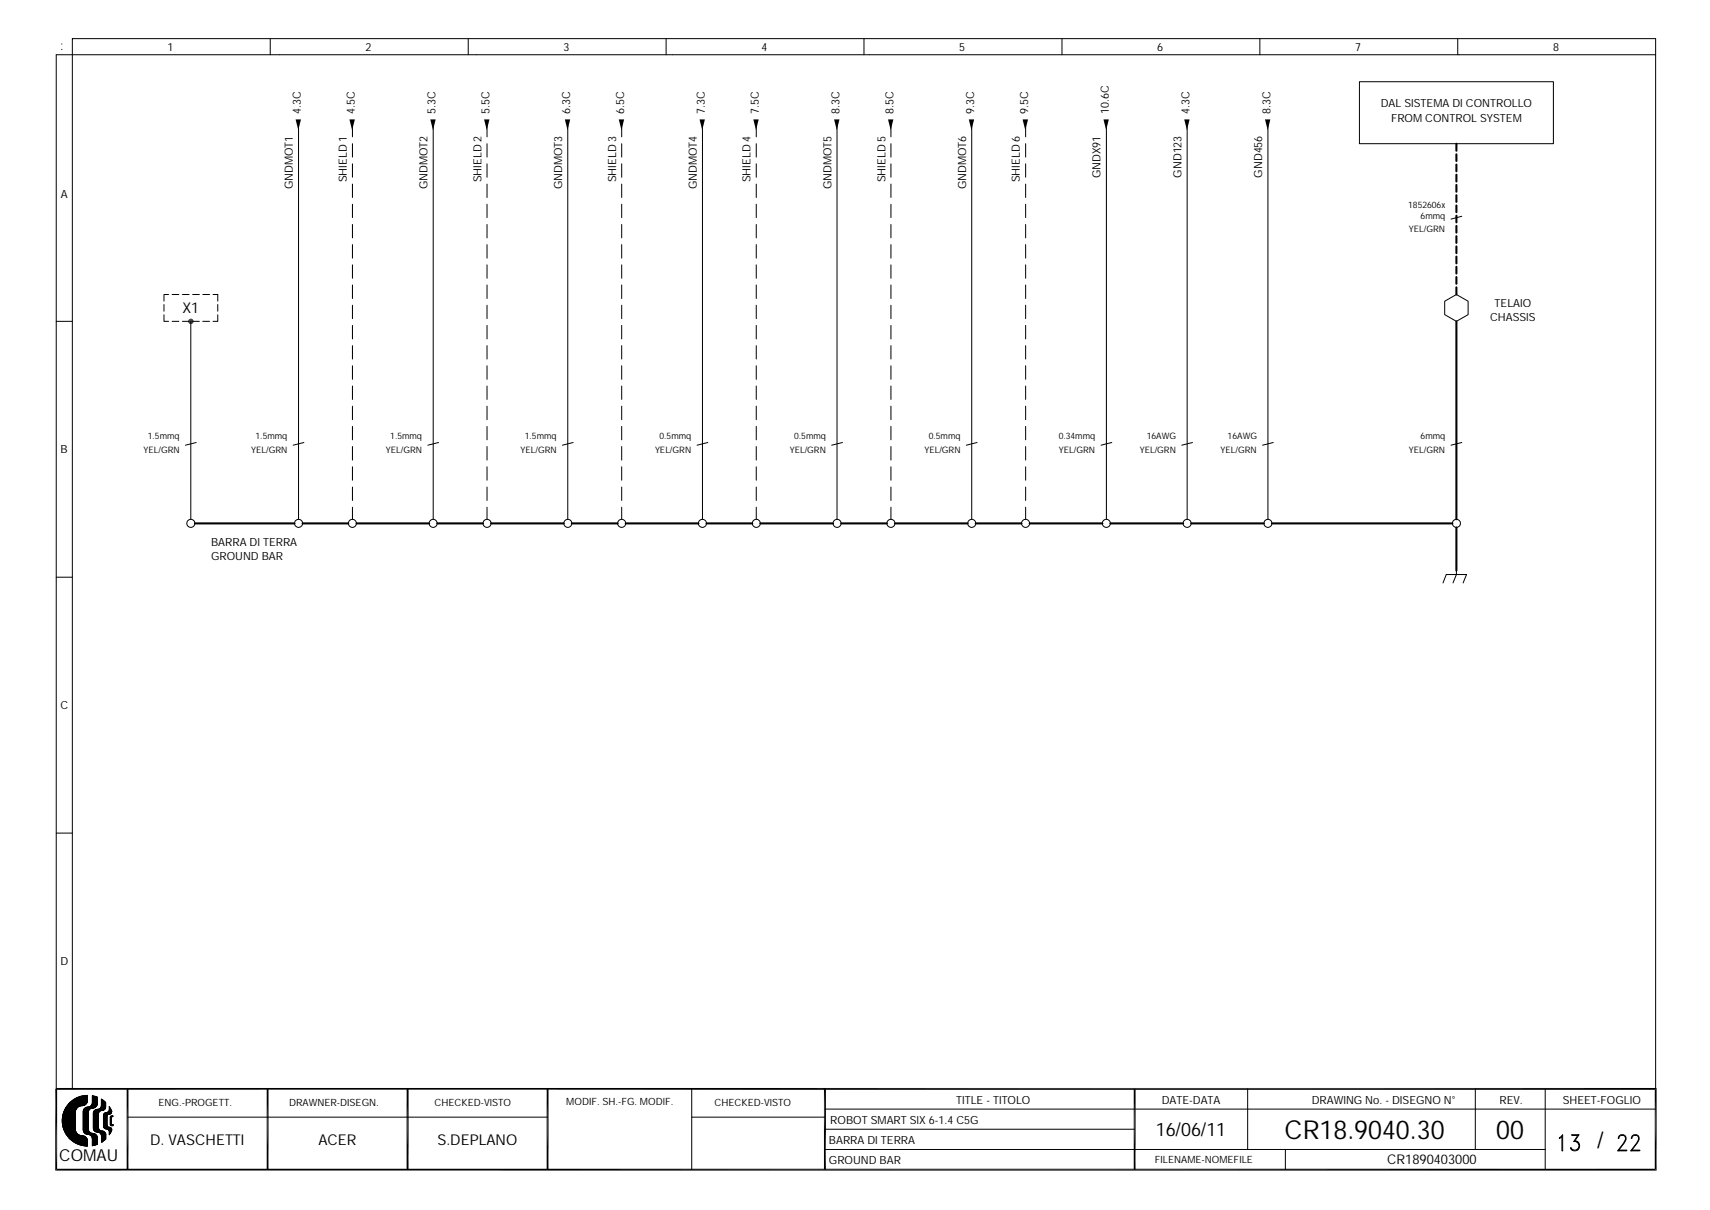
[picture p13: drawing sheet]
<svg xmlns="http://www.w3.org/2000/svg" width="297mm" height="210mm" viewBox="0 0 297 210" stroke-linecap="round" stroke-linejoin="round" font-family="sans-serif">
<defs><g id="words">
<g font-size="4.5">
<text x="222.9" y="197.5">CR18.9040.30</text>
<text x="259.6" y="197.5">00</text>
</g>
<text font-size="3.9" x="277.1" y="199.2">/</text>
<text font-size="3.2" x="200.5" y="197.1">16/06/11</text>
<text font-size="2.9" x="10.3" y="201.5">COMAU</text>
<g font-size="2.6">
<text x="31.7" y="54.3">X1</text>
<text x="26.1" y="198.7">D. VASCHETTI</text>
<text x="55.2" y="198.7">ACER</text>
<text x="75.9" y="198.7">S.DEPLANO</text>
</g>
<text font-size="2.3" x="240.7" y="202">CR1890403000</text>
<g font-size="1.9">
<text x="29.1" y="8.8">1</text>
<text x="63.4" y="8.8">2</text>
<text x="97.8" y="8.8">3</text>
<text x="132.1" y="8.8">4</text>
<text x="166.4" y="8.8">5</text>
<text x="200.8" y="8.8">6</text>
<text x="235.1" y="8.8">7</text>
<text x="269.5" y="8.8">8</text>
<text x="52.2" y="19.7" transform="rotate(-90 52.2 19.7)">4.3C</text>
<text x="61.6" y="19.7" transform="rotate(-90 61.6 19.7)">4.5C</text>
<text x="75.6" y="19.7" transform="rotate(-90 75.6 19.7)">5.3C</text>
<text x="84.9" y="19.7" transform="rotate(-90 84.9 19.7)">5.5C</text>
<text x="98.9" y="19.7" transform="rotate(-90 98.9 19.7)">6.3C</text>
<text x="108.3" y="19.7" transform="rotate(-90 108.3 19.7)">6.5C</text>
<text x="122.3" y="19.7" transform="rotate(-90 122.3 19.7)">7.3C</text>
<text x="131.6" y="19.7" transform="rotate(-90 131.6 19.7)">7.5C</text>
<text x="145.6" y="19.7" transform="rotate(-90 145.6 19.7)">8.3C</text>
<text x="155" y="19.7" transform="rotate(-90 155 19.7)">8.5C</text>
<text x="169" y="19.7" transform="rotate(-90 169 19.7)">9.3C</text>
<text x="178.4" y="19.7" transform="rotate(-90 178.4 19.7)">9.5C</text>
<text x="192.4" y="19.7" transform="rotate(-90 192.4 19.7)">10.6C</text>
<text x="206.4" y="19.7" transform="rotate(-90 206.4 19.7)">4.3C</text>
<text x="220.4" y="19.7" transform="rotate(-90 220.4 19.7)">8.3C</text>
<text x="239.6" y="18.6">DAL SISTEMA DI CONTROLLO</text>
<text x="241.3" y="21.2">FROM CONTROL SYSTEM</text>
<text x="10.6" y="34.3">A</text>
<text x="50.8" y="32.8" transform="rotate(-90 50.8 32.8)">GNDMOT1</text>
<text x="60.2" y="31.6" transform="rotate(-90 60.2 31.6)">SHIELD 1</text>
<text x="74.2" y="32.8" transform="rotate(-90 74.2 32.8)">GNDMOT2</text>
<text x="83.5" y="31.6" transform="rotate(-90 83.5 31.6)">SHIELD 2</text>
<text x="97.5" y="32.8" transform="rotate(-90 97.5 32.8)">GNDMOT3</text>
<text x="106.9" y="31.6" transform="rotate(-90 106.9 31.6)">SHIELD 3</text>
<text x="120.9" y="32.8" transform="rotate(-90 120.9 32.8)">GNDMOT4</text>
<text x="130.2" y="31.6" transform="rotate(-90 130.2 31.6)">SHIELD 4</text>
<text x="144.3" y="32.8" transform="rotate(-90 144.3 32.8)">GNDMOT5</text>
<text x="153.6" y="31.6" transform="rotate(-90 153.6 31.6)">SHIELD 5</text>
<text x="167.6" y="32.8" transform="rotate(-90 167.6 32.8)">GNDMOT6</text>
<text x="177" y="31.6" transform="rotate(-90 177 31.6)">SHIELD 6</text>
<text x="191" y="30.9" transform="rotate(-90 191 30.9)">GNDX91</text>
<text x="205" y="30.8" transform="rotate(-90 205 30.8)">GND123</text>
<text x="219" y="30.8" transform="rotate(-90 219 30.8)">GND456</text>
<text x="259.3" y="53.2">TELAIO</text>
<text x="258.5" y="55.7">CHASSIS</text>
<text x="10.5" y="78.6">B</text>
<text x="36.6" y="94.8">BARRA DI TERRA</text>
<text x="36.6" y="97.1">GROUND BAR</text>
<text x="10.5" y="123">C</text>
<text x="10.5" y="167.4">D</text>
<text x="165.9" y="191.5">TITLE - TITOLO</text>
<text x="201.6" y="191.5">DATE-DATA</text>
<text x="227.6" y="191.5">DRAWING No. - DISEGNO N°</text>
<text x="260.2" y="191.5">REV.</text>
<text x="271.1" y="191.5">SHEET-FOGLIO</text>
<text x="144.1" y="195">ROBOT SMART SIX 6-1.4 C5G</text>
<text x="143.8" y="198.5">BARRA DI TERRA</text>
<text x="143.8" y="202">GROUND BAR</text>
</g>
<g font-size="1.7">
<text x="27.5" y="191.9">ENG.-PROGETT.</text>
<text x="50.2" y="191.9">DRAWNER-DISEGN.</text>
<text x="75.4" y="191.9">CHECKED-VISTO</text>
<text x="98.3" y="191.7">MODIF. SH.-FG. MODIF.</text>
<text x="124" y="191.9">CHECKED-VISTO</text>
<text x="200.4" y="201.7">FILENAME-NOMEFILE</text>
</g>
<g font-size="1.5">
<text x="244.3" y="36">1852606x</text>
<text x="244.5" y="40.3">YEL/GRN</text>
<text x="246.5" y="37.9">6mmq</text>
<text x="25.7" y="76.2">1.5mmq</text>
<text x="44.3" y="76.2">1.5mmq</text>
<text x="67.7" y="76.2">1.5mmq</text>
<text x="91.1" y="76.2">1.5mmq</text>
<text x="114.4" y="76.2">0.5mmq</text>
<text x="137.8" y="76.2">0.5mmq</text>
<text x="161.1" y="76.2">0.5mmq</text>
<text x="183.7" y="76.2">0.34mmq</text>
<text x="199" y="76.2">16AWG</text>
<text x="213" y="76.2">16AWG</text>
<text x="246.5" y="76.2">6mmq</text>
<text x="24.9" y="78.6">YEL/GRN</text>
<text x="43.6" y="78.6">YEL/GRN</text>
<text x="66.9" y="78.6">YEL/GRN</text>
<text x="90.3" y="78.6">YEL/GRN</text>
<text x="113.6" y="78.6">YEL/GRN</text>
<text x="137" y="78.6">YEL/GRN</text>
<text x="160.4" y="78.6">YEL/GRN</text>
<text x="183.7" y="78.6">YEL/GRN</text>
<text x="197.7" y="78.6">YEL/GRN</text>
<text x="211.8" y="78.6">YEL/GRN</text>
<text x="244.5" y="78.6">YEL/GRN</text>
</g>
</g></defs>
<g fill="#000">
<path d="M51.3 20.7h.9l-.4 1.9zM60.6 20.7h1l-.5 1.9zM74.7 20.7h.9l-.5 1.9zM84 20.7h.9l-.4 1.9zM98 20.7h.9l-.4 1.9zM107.4 20.7h.9l-.5 1.9zM121.4 20.7h.9l-.5 1.9zM130.7 20.7h.9l-.4 1.9zM144.7 20.7h.9l-.4 1.9zM154.1 20.7h.9l-.5 1.9zM168.1 20.7h.9l-.4 1.9zM177.4 20.7h1l-.5 1.9z"/>
<path d="M191.5 20.7h.9l-.5 1.9zM205.5 20.7h.9l-.5 1.9zM219.5 20.7h.9l-.5 1.9zM32.6 55.7l.9 .2h-.8zM32.6 55.7h1l-.1 .2zM32.7 55.6l.9 .1h-1zM32.7 55.6h.8l.1 .1zM32.7 55.9l.7 .2h-.6zM32.7 55.9h.8l-.1 .2zM32.8 55.4l.7 .2h-.8zM32.8 55.4h.6l.1 .2zM32.8 56.1l.5 .1z"/>
<path d="M32.8 56.1h.6l-.1 .1zM32.8 55.4l.1-.1 .5 .1zM32.9 55.3l.5 .1zM32.9 56.2h.4zM32.9 55.3h.4z"/>
</g>
<g fill="none" stroke="#000" stroke-width=".36">
<path d="M252.7 24.9v1.3M252.7 26.8v1.1M252.7 28.5v1.2M252.7 30.3v1.2M252.7 32.1v1.2M252.7 33.9v1.1M252.7 35.6v1.2M252.7 37.4v1.2M252.7 39.2v1.2M252.7 41v1.1M252.7 42.7v1.2M252.7 44.5v1.2"/>
<path d="M252.7 46.3v1.1M252.7 48.1v1.1M252.7 49.8v1.3M252.7 55.7v34.4M33.8 90.8h17.3M52.5 90.8h7.9M61.8 90.8h12.7M75.9 90.8h7.9M85.2 90.8h12.6M99.2 90.8h8M108.6 90.8h12.6M122.6 90.8h7.9"/>
<path d="M131.9 90.8h12.6M145.9 90.8h8M155.3 90.8h12.6M169.3 90.8h7.9M178.6 90.8h12.7M192.7 90.8h12.6M206.7 90.8h12.6M220.7 90.8h31.3M252.7 91.5v7.5"/>
</g>
<g fill="none" stroke="#000" stroke-width=".17">
<path d="M10.7 7.6h.1M10.7 8.6h.1M46.9 6.7v2.8M81.2 6.7v2.8M115.6 6.7v2.8M149.9 6.7v2.8M184.3 6.7v2.8M218.6 6.7v2.8M235.9 14.2h33.6v10.7h-33.6zM252.9 6.7v2.8M287.3 9.5h-277.5v179.4M51.8 21.6v68.5"/>
<path d="M61.2 21.6v2.1M61.2 24.9v2.4M61.2 28.4v2.3M61.2 31.9v2.4M61.2 35.4v2.4M61.2 38.9v2.4M75.2 21.6v68.5M84.5 21.6v2.1M84.5 24.9v2.4M84.5 28.4v2.3M84.5 31.9v2.4M84.5 35.4v2.4"/>
<path d="M84.5 38.9v2.4M98.5 21.6v68.5M107.9 21.6v2.1M107.9 24.9v2.4M107.9 28.4v2.3M107.9 31.9v2.4M107.9 35.4v2.4M107.9 38.9v2.4M121.9 21.6v68.5M131.2 21.6v2.1M131.2 24.9v2.4M131.2 28.4v2.3"/>
<path d="M131.2 31.9v2.4M131.2 35.4v2.4M131.2 38.9v2.4M145.2 21.6v68.5M154.6 21.6v2.1M154.6 24.9v2.4M154.6 28.4v2.3M154.6 31.9v2.4M154.6 35.4v2.4M154.6 38.9v2.4M168.6 21.6v68.5M177.9 21.6v2.1"/>
<path d="M177.9 24.9v2.4M177.9 28.4v2.3M177.9 31.9v2.4M177.9 35.4v2.4M177.9 38.9v2.4M192 21.6v68.5M206 21.6v68.5M220 21.6v68.5M253.6 37.5l-1.8 .5M9.8 55.7h2.8M28.4 54.6v1.1h.9M28.4 52.8v1.2"/>
<path d="M29.3 51.1h-.9v1.1M29.9 55.7h1.1M29.9 51.1h1.1M31.6 55.7h1.2M31.6 51.1h1.2M33.1 55.7v34.4M33.4 55.7h1.2M33.4 51.1h1.2M35.2 55.7h1.2M35.2 51.1h1.2M37 51.1h.8v1.1M37.8 54.6v1.1h-.8"/>
<path d="M37.8 52.8v1.2M61.2 42.4v2.4M61.2 45.9v2.4M61.2 49.4v2.4M61.2 53v2.3M61.2 56.4v2.4M61.2 60v2.3M84.5 42.4v2.4M84.5 45.9v2.4M84.5 49.4v2.4M84.5 53v2.3M84.5 56.4v2.4"/>
<path d="M84.5 60v2.3M107.9 42.4v2.4M107.9 45.9v2.4M107.9 49.4v2.4M107.9 53v2.3M107.9 56.4v2.4M107.9 60v2.3M131.2 42.4v2.4M131.2 45.9v2.4M131.2 49.4v2.4M131.2 53v2.3M131.2 56.4v2.4"/>
<path d="M131.2 60v2.3M154.6 42.4v2.4M154.6 45.9v2.4M154.6 49.4v2.4M154.6 53v2.3M154.6 56.4v2.4M154.6 60v2.3M177.9 42.4v2.4M177.9 45.9v2.4M177.9 49.4v2.4M177.9 53v2.3M177.9 56.4v2.4"/>
<path d="M177.9 60v2.3M250.7 52.3l2-1.2 2 1.2v2.3l-2 1.1-2-1.1zM34 76.8l-1.8 .4M52.7 76.8l-1.8 .4M61.2 63.5v2.3M61.2 67v2.3M61.2 70.5v2.3M61.2 74v2.3M61.2 77.5v2.3M76.1 76.8l-1.9 .4M84.5 63.5v2.3M84.5 67v2.3"/>
<path d="M84.5 70.5v2.3M84.5 74v2.3M84.5 77.5v2.3M99.4 76.8l-1.8 .4M107.9 63.5v2.3M107.9 67v2.3M107.9 70.5v2.3M107.9 74v2.3M107.9 77.5v2.3M122.8 76.8l-1.9 .4M131.2 63.5v2.3M131.2 67v2.3"/>
<path d="M131.2 70.5v2.3M131.2 74v2.3M131.2 77.5v2.3M146.2 76.8l-1.9 .4M154.6 63.5v2.3M154.6 67v2.3M154.6 70.5v2.3M154.6 74v2.3M154.6 77.5v2.3M169.5 76.8l-1.8 .4M177.9 63.5v2.3M177.9 67v2.3"/>
<path d="M177.9 70.5v2.3M177.9 74v2.3M177.9 77.5v2.3M192.9 76.8l-1.9 .4M206.9 76.8l-1.9 .4M220.9 76.8l-1.8 .4M253.6 76.8l-1.8 .4M61.2 81v2.3M61.2 84.5v2.3M61.2 88v2.1M84.5 81v2.3M84.5 84.5v2.3"/>
<path d="M84.5 88v2.1M107.9 81v2.3M107.9 84.5v2.3M107.9 88v2.1M131.2 81v2.3M131.2 84.5v2.3M131.2 88v2.1M154.6 81v2.3M154.6 84.5v2.3M154.6 88v2.1M177.9 81v2.3M177.9 84.5v2.3"/>
<path d="M177.9 88v2.1M252.7 97.3v2.4l-.6 1.4M9.8 100.1h2.8M250.4 101.1l.5-1.4h3.5l-.5 1.4M9.8 144.5h2.8M10.8 194l2.4 2.4M10.8 193.9l2.3 2.2M10.8 195.1l3.7 3.6M10.9 193.7l2.2 2.3-1.3 1.2M10.9 193.4l2.2 2.2M10.9 195.5l3.2 3.2M10.9 193.3l2.2 2.1"/>
<path d="M11 193.1l2.1 2.2M11 195.7l2.9 2.9M11 193l2.1 2.1M11.1 192.9l2 2M11.1 196l2.5 2.5M11.1 192.8l2 1.9M11.2 192.6l1.9 2M11.2 192.5l1.9 1.9M11.3 192.4l1.8 1.8M11.3 192.3l1.8 1.7M11.4 192.2l1.7 1.7M11.5 192.1l1.6 1.6-2.1 2.1"/>
<path d="M11.5 192l1.6 1.5M11.6 191.9l1.5 1.5M11.7 191.8l1.4 1.4M11.8 191.7l1.3 1.3M11.8 191.6l1.3 1.2M11.9 191.5l1.2 1.2M12 191.4l1.1 1.1M12.1 191.3l1.1 1.1M12.2 191.2l-.2 .2M12.2 191.2l1.1 1.1M12.3 191.1l1.1 1.1M12.4 191.1l1 1"/>
<path d="M12.4 191l1.1 1.1M12.6 188.9v-182.2h274.7v182.2M12.6 190.9l1 1.1M12.6 190.8l1.1 1.1M12.8 190.8l1.1 1.1M12.8 198.1l1.2-1.1 1.2 1.2M12.9 190.7l1.1 1.1M12.9 190.7l-1.5 1.4M13 190.6l1.2 1.2 1-1M13.1 190.6l1.2 1.2M13.1 196.2a1.39 1.39 0 0 0 1.5 .9 .89 .89 0 0 1 .6 .8M13.1 195.5l-1.5 1.4"/>
<path d="M13.1 195.3l-1.6 1.6M13.1 195.1l-1.6 1.7M13.1 195l-1.7 1.7 1.5 1.5M13.1 194.8l-1.8 1.7M13.1 194.6l-1.8 1.8M13.1 194.4l-1.9 1.9 2.1 2.1 1.3-1.3M13.1 194.3l-1.9 1.9M13.1 194.1l-2 2M13.1 193.9l-2 2.1M13.1 193.6l-2.1 2.1M13.1 193.4l-2.2 2.2M13.1 193.2l-2.2 2.2"/>
<path d="M13.1 193.1l-2.2 2.2 3.4 3.4 .9-.8M13.1 192.9l-2.2 2.2M13.1 192.7l-2.3 2.3M13.1 195.6l-1.4 1.5M13.1 195.8l-1.3 1.4M13.1 196.2l-1.2 1.2M13.1 196.3l-1.1 1.1M13.2 190.5l1.3 1.3M13.2 192.4l-2.4 2.4 3.9 4M13.2 196.4l-1.1 1.1M13.3 196.5l-1.1 1.1M13.4 196.6l-1.1 1.1-.4-.4"/>
<path d="M13.4 196.7l-1 1.1M13.4 190.4l1.3 1.3M13.5 196.8l-1.1 1M13.5 190.3l1.3 1.3M13.6 190.3l-2.5 2.5M13.6 196.8l-1 1.1M13.7 190.3l1.2 1.3M13.7 196.9l1.5 1.4M13.7 196.9l-1.1 1.1M13.8 190.3l1.2 1.2M13.9 190.2l-2.9 2.9M13.9 196.9l-1.2 1.2"/>
<path d="M13.9 190.2l1.2 1.2M14.1 190.2l1 1M14.1 190.2l-3.2 3.1M14.1 197l-1.1 1.2M14.2 197l1 1M14.2 190.1l1 1M14.3 190.1l-3.4 3.4 2.2 2.3M14.3 197l-1.2 1.3M14.4 197l.8 .8M14.4 196a.77 .77 0 0 0 .8 .8M14.4 195.2l1 .9-.6 .6M14.4 195.6l2.5 2.4"/>
<path d="M14.4 195.7l1.2 1.2M14.4 195.9l.9 .9M14.4 194.5l.9 .9-.8 .8M14.4 194.3l.9 .9M14.4 194.2l.9 .8M14.4 194l.9 .9M14.4 193.3l.9 .9M14.4 193l.9 .8M14.4 193.5l.9 .8M14.4 193.7l.9 .8M14.4 193.8l.9 .9M14.4 194.7l.9 .9"/>
<path d="M14.4 194.9l.9 .8M14.4 195l.9 .9M14.4 193.1l.9 .9M14.4 192.8l.9 .9M14.5 197l-1.3 1.3M14.5 196.1l.7 .7M14.5 192.7l.8 .8M14.5 192.5l.8 .8M14.5 190.1l.7 .7M14.5 190.1l-3.7 3.7M14.6 192.4l.7 .8M14.6 197.1l.5 .5"/>
<path d="M14.6 191.8l-1.3-1.3-2.1 2M14.6 190.1l.6 .5M14.6 192.3l.7 .7M14.7 197.1l-1.3 1.3M14.7 190l-3.9 4M14.7 192.2l.6 .6M14.8 190l.4 .4M14.8 197.2l-1.3 1.3M14.8 192.1l.6 .6M14.9 192.1l-.4 .4M14.9 190l-4.1 4.2 4.4 4.3M14.9 197.3l-1.2 1.2"/>
<path d="M14.9 192.1l.5 .5M14.9 190l.3 .3M15 197.4l-1.2 1.2M15.1 197.5l-1.2 1.1M15.1 192.1l.4 .4M15.1 191.2l-.5 .6M15.1 197.6l-1 1.1M15.1 192.1l-.6 .6M15.2 190.9a.99 .99 0 0 1-1.2 .9 1.16 1.16 0 0 0-.9 .9v3.5M15.2 190a4.4 4.4 0 0 0-4.4 4.4 4.4 4.4 0 0 0 4.4 4.4M15.2 191l-.8 .8M15.2 197.7l-1 1"/>
<path d="M15.2 190v.9l-.8-.8M15.2 197.9v.9M15.2 197.9h.1M15.2 190.6l-1.2 1.2M15.2 190.5l-1.5 1.5M15.2 190.3l-4.4 4.4 4.1 4.1M15.2 190.1l-4.4 4.4 4.3 4.3 .1-.1M15.2 190.1l-.1-.1-4.3 4.3 4.4 4.4M15.2 198.1l-.7 .6M15.2 198.2l-.6 .6M15.2 198.4l-.4 .4M15.2 198.6l-.3 .2"/>
<path d="M15.2 192a.8 .8 0 0 0-.8 .8v3.2M15.2 196.8a.8 .8 0 0 1 .8 .8M15.2 192l.4 .4M15.3 193.3l-.9 .8M15.3 193.1l-.9 .9M15.3 193.4l-.9 .9M15.3 193.8l-.9 .8M15.3 194.3l-.9 .9M15.3 194.5l-.9 .8 2.5 2.5M15.3 195.7l-.7 .7M15.3 195.8l-.7 .7M15.3 194.8l-.9 .9"/>
<path d="M15.3 194.6l-.9 .9M15.3 194.1l-.9 .9M15.3 193.9l-.9 .9M15.3 193.6l-.9 .9M15.3 195l-.9 .8M15.3 195.1l-.9 .9M15.3 195.5l-.8 .8 .4 .4M15.3 195.8a.77 .77 0 0 0 .8 .8M15.3 192l-.9 .9M15.3 192.9l-.9 .9M15.3 196l-.6 .6M15.4 192.7l-1 .9"/>
<path d="M15.4 192l.3 .3M15.4 196.3l-.5 .4M15.5 196.3l-.4 .5M15.5 192l.3 .3M15.6 192l-1.2 1.1M15.6 196.4l-.4 .4M15.7 196.5l-.3 .3M15.7 191.9l.4 .3M15.8 196.5l1.1 1.2M15.8 196.6l-.3 .2M15.8 191.8l.5 .4M15.9 191.7l.5 .5 .4-.4"/>
<path d="M15.9 196.6l-.3 .3M15.9 197.2l1 1M16 191.6l.5 .5M16 196.6l.9 .9M16 197.5l.9 .9M16 191.4l.6 .6M16 197.6v1.1M16 190.1l.9 .8M16 197.6l.9 .9M16 197.8l.8 .8 .1-.2M16 198.2l.5 .4 .4-.4M16 198.3l.4 .4"/>
<path d="M16 191.3l.7 .7M16 191.1l.8 .7M16 198l.6 .6M16 198.7h.1M16 190.9l.8 .8M16 190.8l.8 .8M16 190.6l.9 .8M16 190.4l.9 .9M16 190.2l.9 .9M16.1 196.6a.8 .8 0 0 1 .8 .8v1.1M16.1 192.2a.8 .8 0 0 0-.8 .8v2.8M16.1 196.6l-.4 .4"/>
<path d="M16.2 193.1v2.6a.77 .77 0 0 0 .9 .7 .66 .66 0 0 1 .5 .7v1.1l.8-.6-.1-1-.2-.3-.4-.1M16.2 194.7l.9 .9 .2 .5 .4 .1M16.2 195.8l.6 .6 .4-.4M16.2 195.1l2.2 2.1M16.2 193.7l.9 .9M16.2 193.4l.9 .8M16.2 195.2l2.2 2.2M16.2 195.6l.8 .8 .3-.3M16.2 196.6l.7 .7M16.2 194.9l.9 .9M16.2 195.4l1.1 1.1 .3-.3M16.2 193.5l.9 .9"/>
<path d="M16.2 193.9l.9 .8M16.2 194l.9 .9M16.2 194.2l.9 .9M16.2 194.4l.9 .9M16.2 194.6l.9 .8M16.2 193.2l.9 .8M16.2 190.1l-.2 .2M16.2 193l.9 .9M16.2 192.9l.9 .8-.9 .9M16.3 196l.3 .3M16.3 196.6l-.5 .5M16.3 190.1l.6 .7"/>
<path d="M16.3 192.8l.3-.3 .5 .6M16.3 192.8l.8 .7M16.4 190.2l-.4 .3M16.4 196.7l-.5 .5M16.4 192.7l.7 .7M16.4 196.7l.4 .4-.8 .8M16.5 192.6l.6 .6M16.5 190.2l.4 .4M16.5 190.2l-.5 .4M16.5 196.7l-.5 .6M16.6 196.8l-.6 .6M16.6 190.2l-.6 .6"/>
<path d="M16.7 192.5l.5 .4M16.7 196.9l-.7 .7M16.8 197l-.8 .7M16.8 192.5l-.6 .6M16.8 192.4l.4 .4M16.9 190.3l-.9-.2v1.2a.77 .77 0 0 1-.8 .7M16.9 190.3v1.1a.76 .76 0 0 1-.8 .8M16.9 191.2l-1.2 1.1M16.9 190.8l-2.5 2.5M16.9 191.3l-.9 .9-.4-.3M16.9 191.5l-.7 .7M16.9 191l-2.5 2.4"/>
<path d="M16.9 190.7l-.9 .9M16.9 190.5l-.9 .9M16.9 190.3l-.9 .9M16.9 190.4l-.2-.1-.7 .7M16.9 197.2l-.9 .9M16.9 198.5l-.9 .2M16.9 197.4l-.9 .8M16.9 197.5l-.9 .9M16.9 197.7l-.9 .9M16.9 197.9l-.9 .8M16.9 198l-.7 .7-.2-.2M17.1 193.9l-.9 .9"/>
<path d="M17.1 195.1l-.9 .9M17.1 193.6l-.9 .9M17.1 194.8l-.9 .9M17.1 194.6l-.9 .9M17.1 194.4l-.9 .9M17.1 194.3l-.9 .8M17.1 194.1l-.9 .9M17.1 193.4l-.9 .9M17.1 195l-.9 .8M17.1 195.3l-.8 .8M17.1 195.5l-.7 .7M17.1 193.2l-.9 .9"/>
<path d="M17.1 195.6l-.6 .7M17.1 195.8l-.5 .5M17.1 192.4l.3 .3M17.1 193l-.9 .9M17.1 196.4l.3-.3 1 1M17.2 195.9l-.5 .5M17.3 192.4l.3 .3M17.3 192.3l-1.1 1.1M17.3 192.8l-.3-.4-.8 .8M17.4 192.3l.3 .3M17.4 192.2l.5 .4M17.5 192.1l.5 .5"/>
<path d="M17.6 192l.5 .5M17.6 191.7a.77 .77 0 0 1-.9 .8 .68 .68 0 0 0-.5 .7M17.6 191.3l.7 .7M17.6 191.8l.6 .6M17.6 191l.7 .7M17.6 197.9l.2 .1M17.6 197.2l.6 .6M17.6 197.4l.5 .4M17.6 197.5l.4 .4M17.6 197.7l.3 .3M17.7 196.2l.7 .7M17.7 190.7l-.1 .1 .7 .7"/>
<path d="M17.7 192.6l-.4 .2-.2 .3v2.5M17.7 196.2l-.3 .4M17.7 190.8l.6 .6M17.8 190.8l-.2 .2M17.8 196.2l.5 .5M17.9 196.2l-.5 .4M17.9 190.9l-.3 .2 .7 .8M17.9 193.5l.7 .7M18 193.4l.6 .6-.7 .6 .7 .6M18 190.9l-.4 .4M18 196.3l-.5 .4 .9 .9M18 193.3l.6 .5-.7 .6 .7 .6-.6 .6"/>
<path d="M18.1 191l-.5 .5 .7 .7M18.1 193.2l.5 .4-.7 .6 .7 .6-.6 .7 .3 .3M18.1 196.3l-.5 .5M18.2 193.1l.4 .4M18.2 191.1l-.6 .6 .7 .6M18.2 196.4l-.6 .6 .7 .7M18.3 191.2l-.7 .6M18.3 196.5l-.7 .7M18.3 193l.4 .4M18.3 191.2v1l-.2 .3-.4 .2M18.3 191.2l-.7-.5v1M18.3 191.4l-2.1 2.2"/>
<path d="M18.3 192.1l-.5 .5M18.3 191.8l-.9 .9M18.3 191.6l-2.1 2.2M18.3 192l-.6 .7M18.3 191.3l-.8 .8M18.3 196.6l-.7 .7M18.3 193l-.3 .4M18.4 196.7h.1M18.4 196.8l-.8 .7M18.4 196.9l-.8 .8M18.4 197.1l-.8 .7M18.4 197.3l-.8 .7"/>
<path d="M18.4 197.5l-.7 .6-.1-.1M18.4 193l.4 .3M18.5 193l-.6 .6M18.6 194.5l-.7 .6 1.3 1.3M18.6 194.3l-.7 .6 1.4 1.4M18.6 194.1l-.7 .7 1.4 1.4M18.6 195.2l-.5 .5M18.6 193l.3 .3M18.6 195.3l-.4 .4M18.7 195.4l-.4 .4M18.7 192.9l.3 .4M18.8 195.5l-.4 .3"/>
<path d="M18.8 192.9l.4 .3M18.9 195.6l-.3 .2M18.9 192.8l.4 .3M18.9 195.6l.5 .4M18.9 192.6l.4 .4-.2 .2M19 192.5a.63 .63 0 0 1-.8 .5l-.2 .3-.1 2a.57 .57 0 0 0 .7 .6l.4 .4M19 192.5v-.5l.4 .9-.1 .3-.7 .3v1.6l.1 .3 .4 .2 .3 .2a1.02 1.02 0 0 1-.4 1M19 196.3v.5M19 196.5l.1 .1M19 192.5l.4 .4M19 196.3l.2 .2M19 192.3l.4 .4"/>
<path d="M19 192.1l.2 .3M19 196.8h.1M19 192h.1M19 192.1v.1M19 195.6l-.3 .3M19.1 192.2l-.1 .2M19.1 195.6l.3 .2M19.1 193.9v1.2l.2 .2h.3v-.2M19.1 194.9l.4 .4 .1-.2M19.1 194l.2 .3M19.1 195.1l.2 .2 .2-.2M19.1 194.2l.2 .3"/>
<path d="M19.1 194.4l.2 .2M19.1 194.6l.2 .2M19.1 194.7l.2 .3M19.1 193.9l.2 .2M19.2 195.6l-.4 .4M19.2 192.3l-.2 .2M19.2 196.4l-.2 .3M19.2 192.4l-1.3 1.3 .7 .6M19.3 192.5l-1.4 1.4 .7 .6M19.3 195.7l-.4 .4M19.3 193.8v1.3h.3M19.3 193.8l.3-.1v-.1a.32 .32 0 0 0-.5 .3"/>
<path d="M19.3 194.4l-.2 .2M19.3 192.7l-1.4 1.4 .7 .6-.7 .6 .6 .5M19.3 194.2l-.2 .2M19.3 195.1l-.1 .1M19.3 194.6l-.2 .2M19.3 194l-.2 .3M19.3 193.9l-.2 .2M19.3 194.7l-.2 .3M19.3 194.9l-.2 .2M19.3 193.6l.2 .1M19.3 195.8l-.4 .4M19.4 196.1l-.4 .4"/>
<path d="M19.4 193.8l-.2-.2v.1l.1 .2M19.4 192.8l-.5 .5M19.4 195.9l-.4 .4M19.5 193.6l-.4 .3M19.5 193.6v.1M19.5 195.1l.1 .1M22.1 193.8h72.9M120 188.9v14M120 193.8h23.1M143.1 199.4h125M143.1 192.4h144.2M143.1 195.9h53.8"/>
<path d="M216.5 188.9v10.5M223 199.4v3.5M256 188.9v10.5M268.1 188.9v14M270.6 197.4l.5-.6v2.8h-.1v-2.5l-.4 .4zM272.6 199.2l.3 .3M273.2 197.9a.86 .86 0 0 1 .8 1.3 .86 .86 0 0 1-1.5-.1h.1a.73 .73 0 0 0 1.1 .3l.3-.4M273.5 198a.82 .82 0 0 1 .5 .8 .82 .82 0 0 1-.5 .7M273.8 197h-1.1v-.2h1.3l-.8 1.2M273.8 196.8l-.7 1.2 .6 .2 .3 .4M280.8 199.5h1.5v.1h-1.6l1-1.3a.83 .83 0 0 0 0-1.3h-.5l-.4 .5a.64 .64 0 0 1 .4-.7h.5a.85 .85 0 0 1 .1 1.5l-1 1.3M283 199.5h1.5v.1h-1.6l1.1-1.3a.83 .83 0 0 0 0-1.3l-.7 .1-.2 .4h-.1a.63 .63 0 0 1 .5-.7h.5a.85 .85 0 0 1 .1 1.5l-1.1 1.3"/>
<circle cx="33.1" cy="90.8" r=".7"/>
<circle cx="51.8" cy="90.8" r=".7"/>
<circle cx="61.1" cy="90.8" r=".7"/>
<circle cx="75.2" cy="90.8" r=".7"/>
<circle cx="84.5" cy="90.8" r=".7"/>
<circle cx="98.5" cy="90.8" r=".7"/>
<circle cx="107.9" cy="90.8" r=".7"/>
<circle cx="121.9" cy="90.8" r=".7"/>
<circle cx="131.2" cy="90.8" r=".7"/>
<circle cx="145.2" cy="90.8" r=".7"/>
<circle cx="154.6" cy="90.8" r=".7"/>
<circle cx="168.6" cy="90.8" r=".7"/>
<circle cx="177.9" cy="90.8" r=".7"/>
<circle cx="192" cy="90.8" r=".7"/>
<circle cx="206" cy="90.8" r=".7"/>
<circle cx="220" cy="90.8" r=".7"/>
<circle cx="252.7" cy="90.8" r=".7"/>
</g>
<path d="M22.1 188.9v14M46.4 188.9v14M95 188.9v14M196.9 188.9v14M287.3 188.7v14.4M287.4 188.9h-277.6l-.1 14.2M9.6 202.9h277.8" fill="none" stroke="#000" stroke-width=".32"/>
<path d="M70.7 188.9v14M143.1 188.9v14" fill="none" stroke="#000" stroke-width=".34"/>
<use href="#words"/>
</svg>
